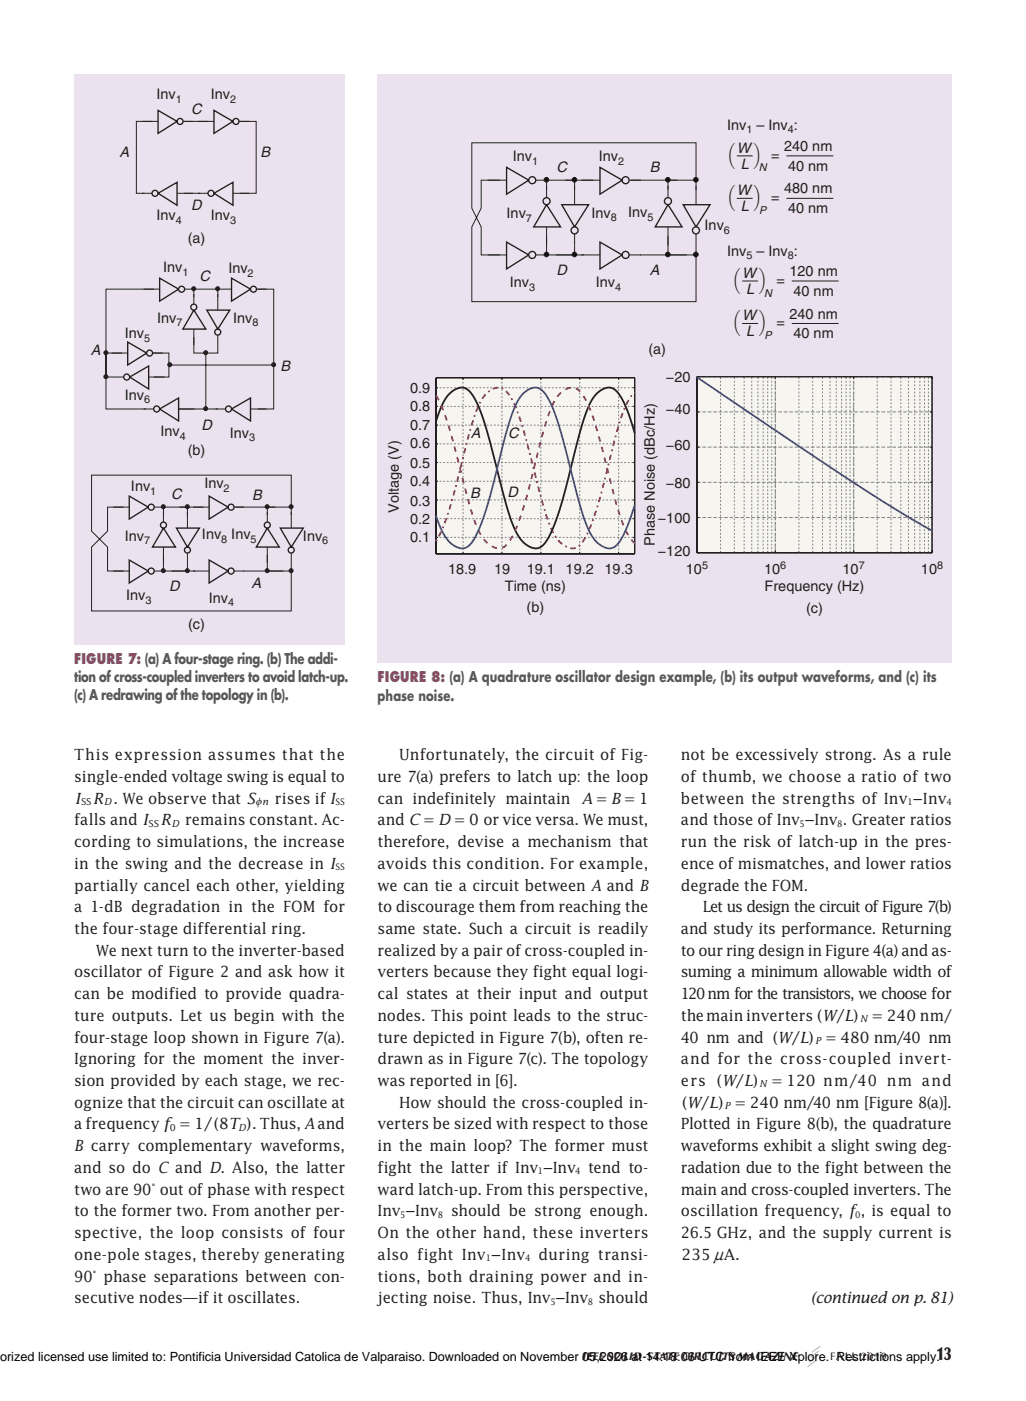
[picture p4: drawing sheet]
<svg xmlns="http://www.w3.org/2000/svg" width="200mm" height="273mm" viewBox="0 0 200 273" stroke-linecap="round" stroke-linejoin="round" font-family="sans-serif">
<defs><g id="words">
<text font-size="3.5" fill="#231f20" x="182.5" y="265">13</text>
<g font-size="3" fill="#231f20">
<text x="14.5" y="148.2">This expression assumes that the</text>
<text x="77.8" y="148.2">Unfortunately, the circuit of Fig-</text>
<text x="132.8" y="148.2">not be excessively strong. As a rule</text>
<text x="14.5" y="152.4">single-ended voltage swing is equal to</text>
<text x="73.6" y="152.4">ure 7(a) prefers to latch up: the loop</text>
<text x="132.8" y="152.4">of thumb, we choose a ratio of two</text>
<text x="14.5" y="160.9">falls and I</text>
<text x="14.7" y="156.6">I</text>
<text x="18.1" y="156.6">R . We observe that S</text>
<text x="31.3" y="160.9">R</text>
<text x="36.1" y="160.9">remains constant. Ac-</text>
<text x="53.6" y="156.6">rises if I</text>
<text x="73.6" y="160.9">and C = D = 0 or vice versa. We must,</text>
<text x="73.6" y="156.6">can indefinitely maintain</text>
<text x="113.4" y="156.6">A = B = 1</text>
<text x="132.8" y="156.6">between the strengths of Inv −Inv</text>
<text x="132.8" y="160.9">and those of Inv −Inv . Greater ratios</text>
<text x="14.5" y="165.1">cording to simulations, the increase</text>
<text x="73.6" y="165.1">therefore, devise a mechanism that</text>
<text x="132.8" y="165.1">run the risk of latch-up in the pres-</text>
<text x="14.5" y="169.3">in the swing and the decrease in I</text>
<text x="14.5" y="173.6">partially cancel each other, yielding</text>
<text x="73.6" y="169.3">avoids this condition. For example,</text>
<text x="73.6" y="173.6">we can tie a circuit between A and B</text>
<text x="132.8" y="169.3">ence of mismatches, and lower ratios</text>
<text x="132.8" y="173.6">degrade the FOM.</text>
<text x="14.5" y="177.8">a 1-dB degradation in the FOM for</text>
<text x="73.6" y="177.8">to discourage them from reaching the</text>
<text x="137" y="177.8">Let us design the circuit of Figure 7(b)</text>
<text x="14.5" y="182">the four-stage differential ring.</text>
<text x="73.6" y="182">same state. Such a circuit is readily</text>
<text x="132.8" y="182">and study its performance. Returning</text>
<text x="14.5" y="190.5">oscillator of Figure 2 and ask how it</text>
<text x="18.7" y="186.3">We next turn to the inverter-based</text>
<text x="73.6" y="186.3">realized by a pair of cross-coupled in-</text>
<text x="73.6" y="190.5">verters because they fight equal logi-</text>
<text x="132.8" y="186.3">to our ring design in Figure 4(a) and as-</text>
<text x="132.8" y="190.5">suming a minimum allowable width of</text>
<text x="14.5" y="194.7">can be modified to provide quadra-</text>
<text x="73.6" y="194.7">cal states at their input and output</text>
<text x="132.8" y="194.7">120nm for the transistors, we choose for</text>
<text x="14.5" y="199">ture outputs. Let us begin with the</text>
<text x="14.5" y="203.2">four-stage loop shown in Figure 7(a).</text>
<text x="73.6" y="199">nodes. This point leads to the struc-</text>
<text x="73.6" y="203.2">ture depicted in Figure 7(b), often re-</text>
<text x="132.8" y="199">the main inverters (W L)</text>
<text x="132.8" y="203.2">40 nm and (W L)</text>
<text x="154.4" y="203.2">/</text>
<text x="161" y="203.2">= 480 nm/40 nm</text>
<text x="163.1" y="199">/</text>
<text x="170" y="199">= 240 nm/</text>
<text x="14.5" y="207.4">Ignoring for the moment the inver-</text>
<text x="73.6" y="207.4">drawn as in Figure 7(c). The topology</text>
<text x="132.8" y="207.4">and for the cross-coupled invert-</text>
<text x="14.5" y="211.7">sion provided by each stage, we rec-</text>
<text x="14.5" y="215.9">ognize that the circuit can oscillate at</text>
<text x="73.6" y="211.7">was reported in [6].</text>
<text x="77.8" y="215.9">How should the cross-coupled in-</text>
<text x="132.8" y="211.7">ers</text>
<text x="133" y="215.9">(W L)</text>
<text x="136.7" y="215.9">/</text>
<text x="139.8" y="211.7">(W L)</text>
<text x="143.3" y="215.9">= 240 nm/40 nm [Figure 8(a)].</text>
<text x="143.5" y="211.7">/</text>
<text x="150.5" y="211.7">= 120 nm/40 nm and</text>
<text x="14.5" y="220.1">a frequency f = 1/(8T ). Thus, A and</text>
<text x="73.6" y="220.1">verters be sized with respect to those</text>
<text x="132.8" y="220.1">Plotted in Figure 8(b), the quadrature</text>
<text x="14.5" y="224.4">B carry complementary waveforms,</text>
<text x="73.6" y="224.4">in the main loop? The former must</text>
<text x="132.8" y="224.4">waveforms exhibit a slight swing deg-</text>
<text x="14.5" y="228.6">and so do C and D. Also, the latter</text>
<text x="14.5" y="232.8">two are 90° out of phase with respect</text>
<text x="73.6" y="228.6">fight the latter if Inv −Inv</text>
<text x="73.6" y="232.8">ward latch-up. From this perspective,</text>
<text x="114.6" y="228.6">tend to-</text>
<text x="132.8" y="228.6">radation due to the fight between the</text>
<text x="132.8" y="232.8">main and cross-coupled inverters. The</text>
<text x="14.5" y="237.1">to the former two. From another per-</text>
<text x="73.6" y="237.1">Inv −Inv</text>
<text x="88" y="237.1">should be strong enough.</text>
<text x="132.8" y="237.1">oscillation frequency, f , is equal to</text>
<text x="14.5" y="241.3">spective, the loop consists of four</text>
<text x="14.5" y="245.5">one-pole stages, thereby generating</text>
<text x="73.6" y="241.3">On the other hand, these inverters</text>
<text x="73.6" y="245.5">also fight Inv −Inv</text>
<text x="105" y="245.5">during transi-</text>
<text x="132.8" y="241.3">26.5 GHz, and the supply current is</text>
<text x="132.9" y="245.5">235 nA.</text>
<text x="14.5" y="249.8">90° phase separations between con-</text>
<text x="73.6" y="249.8">tions, both draining power and in-</text>
<text x="14.5" y="254">secutive nodes—if it oscillates.</text>
<text x="73.6" y="254">jecting noise. Thus, Inv −Inv should</text>
<text x="158.1" y="253.9">(continued on p.81)</text>
</g>
<g font-size="2.8" fill="#231f20">
<text x="30.5" y="19.4">Inv</text>
<text x="37.2" y="22.3">C</text>
<text x="41.1" y="19.4">Inv</text>
<text x="141.8" y="25.3">Inv – Inv :</text>
<text x="143.7" y="29.7">W</text>
<text x="152.9" y="29.4">240 nm</text>
<text x="23.3" y="30.7">A</text>
<text x="50.8" y="30.7">B</text>
<text x="100" y="31.5">Inv</text>
<text x="108.5" y="33.6">C</text>
<text x="116.7" y="31.5">Inv</text>
<text x="126.7" y="33.6">B</text>
<text x="142.2" y="31.3">Q</text>
<text x="144.4" y="32.9">L</text>
<text x="147" y="31.3">R</text>
<text x="150.3" y="31.1">=</text>
<text x="153.7" y="33.3">40 nm</text>
<text x="37.2" y="41">D</text>
<text x="142.2" y="39.6">Q</text>
<text x="143.7" y="38">W</text>
<text x="144.4" y="41.2">L</text>
<text x="147" y="39.6">R</text>
<text x="150.3" y="39.4">=</text>
<text x="152.9" y="37.7">480 nm</text>
<text x="153.7" y="41.6">40 nm</text>
<text x="30.5" y="42.9">Inv</text>
<text x="36.6" y="47.3">(a)</text>
<text x="41.1" y="42.9">Inv</text>
<text x="98.8" y="42.6">Inv</text>
<text x="115.3" y="42.4">Inv</text>
<text x="122.5" y="42.3">Inv</text>
<text x="137.4" y="44.9">Inv</text>
<text x="31.8" y="53">Inv</text>
<text x="44.5" y="53.3">Inv</text>
<text x="108.5" y="53.5">D</text>
<text x="126.7" y="53.5">A</text>
<text x="141.8" y="49.8">Inv – Inv :</text>
<text x="153.9" y="53.8">120 nm</text>
<text x="38.9" y="54.7">C</text>
<text x="99.4" y="56">Inv</text>
<text x="116.1" y="56">Inv</text>
<text x="143.3" y="55.7">Q</text>
<text x="144.7" y="54.1">W</text>
<text x="145.5" y="57.3">L</text>
<text x="148" y="55.7">R</text>
<text x="151.4" y="55.5">=</text>
<text x="154.7" y="57.7">40 nm</text>
<text x="24.3" y="65.9">Inv</text>
<text x="30.6" y="62.9">Inv</text>
<text x="45.4" y="62.9">Inv</text>
<text x="143.3" y="64">Q</text>
<text x="144.7" y="62.4">W</text>
<text x="145.5" y="65.6">L</text>
<text x="148" y="64">R</text>
<text x="151.4" y="63.8">=</text>
<text x="153.9" y="62.1">240 nm</text>
<text x="154.7" y="66">40 nm</text>
<text x="17.7" y="69.1">A</text>
<text x="126.4" y="69">(a)</text>
<text x="24.3" y="77.9">Inv</text>
<text x="54.7" y="72.4">B</text>
<text x="79.9" y="76.5">0.9</text>
<text x="129.8" y="74.4">−20</text>
<text x="39.3" y="83.8">D</text>
<text x="79.9" y="83.8">0.7</text>
<text x="79.9" y="80">0.8</text>
<text x="129.8" y="80.7">−40</text>
<text x="31.3" y="85">Inv</text>
<text x="36.6" y="88.6">(b)</text>
<text x="44.8" y="85.3">Inv</text>
<text x="79.9" y="87.4">0.6</text>
<text x="91.8" y="85.3">A</text>
<text x="99.1" y="85.4">C</text>
<text x="129.8" y="87.8">−60</text>
<text x="25.5" y="95.7">Inv</text>
<text x="39.8" y="95.2">Inv</text>
<text x="79.9" y="91.2">0.5</text>
<text x="79.9" y="94.8">0.4</text>
<text x="129.8" y="95.1">−80</text>
<text x="33.4" y="97.2">C</text>
<text x="49.2" y="97.5">B</text>
<text x="77.7" y="99.9" transform="rotate(-90 77.7 99.9)">Voltage (V)</text>
<text x="79.9" y="98.5">0.3</text>
<text x="91.6" y="97.1">B</text>
<text x="99" y="96.9">D</text>
<text x="128.3" y="102">−100</text>
<text x="24.3" y="105.4">Inv</text>
<text x="39.4" y="105.1">Inv Inv</text>
<text x="59.1" y="105.4">Inv</text>
<text x="79.9" y="105.7">0.1</text>
<text x="79.9" y="102.1">0.2</text>
<text x="127.7" y="106.4" transform="rotate(-90 127.7 106.4)">Phase Noise (dBc/Hz)</text>
<text x="87.4" y="111.9">18.9</text>
<text x="96.4" y="111.9">19</text>
<text x="102.7" y="111.9">19.1</text>
<text x="110.3" y="111.9">19.2</text>
<text x="117.9" y="111.9">19.3</text>
<text x="128.3" y="108.3">−120</text>
<text x="133.7" y="111.9">10</text>
<text x="149" y="111.9">10</text>
<text x="164.3" y="111.9">10</text>
<text x="179.6" y="111.9">10</text>
<text x="24.6" y="116.9">Inv</text>
<text x="33" y="115.2">D</text>
<text x="40.7" y="117.5">Inv</text>
<text x="49" y="114.6">A</text>
<text x="98.4" y="115.2">Time (ns)</text>
<text x="102.7" y="119.3">(b)</text>
<text x="149.1" y="115.2">Frequency (Hz)</text>
<text x="157.1" y="119.4">(c)</text>
<text x="36.7" y="122.5">(c)</text>
</g>
<g font-size="2.8" fill="#7a3f87">
<text x="14.5" y="129.4">FIGURE 7: (a) A four-stage ring. (b) The addi-</text>
<text x="73.6" y="133">FIGURE 8: (a) A quadrature oscillator design example, (b) its output waveforms, and (c) its</text>
</g>
<g font-size="2.8" fill="#57585a">
<text x="14.5" y="132.9">tion of cross-coupled inverters to avoid latch-up.</text>
<text x="14.5" y="136.4">(c) A redrawing of the topology in (b).</text>
<text x="73.6" y="136.5">phase noise.</text>
</g>
<text font-size="2.5" x="0" y="265.3">orized licensed use limited to: Pontificia Universidad Catolica de Valparaiso. Downloaded on November 05,2026 at 14:18:06 UTC from IEEE Xplore. Restrictions apply.</text>
<g font-size="2.1" fill="#231f20">
<text x="34.3" y="20.1">1</text>
<text x="44.9" y="20.1">2</text>
<text x="145.5" y="26">1</text>
<text x="153.6" y="26">4</text>
<text x="103.7" y="32.2">1</text>
<text x="120.5" y="32.2">2</text>
<text x="148" y="33.4">N</text>
<text x="148" y="41.7">P</text>
<text x="34.3" y="43.6">4</text>
<text x="44.9" y="43.6">3</text>
<text x="102.5" y="43.3">7</text>
<text x="119.1" y="43.1">8</text>
<text x="126.2" y="43">5</text>
<text x="141.1" y="45.6">6</text>
<text x="35.6" y="53.8">1</text>
<text x="48.3" y="54">2</text>
<text x="145.5" y="50.5">5</text>
<text x="153.6" y="50.5">8</text>
<text x="103.1" y="56.7">3</text>
<text x="119.9" y="56.7">4</text>
<text x="149" y="57.8">N</text>
<text x="34.4" y="63.6">7</text>
<text x="49.2" y="63.6">8</text>
<text x="28.1" y="66.6">5</text>
<text x="149.1" y="66.1">P</text>
<text x="28.1" y="78.6">6</text>
<text x="35.1" y="85.7">4</text>
<text x="48.6" y="86">3</text>
<text x="43.6" y="95.9">2</text>
<text x="29.3" y="96.4">1</text>
<text x="28.1" y="106.1">7</text>
<text x="43.1" y="105.8">8</text>
<text x="48.9" y="105.8">5</text>
<text x="62.8" y="106.1">6</text>
<text x="136.9" y="110.9">5</text>
<text x="152.1" y="110.9">6</text>
<text x="167.4" y="110.9">7</text>
<text x="182.7" y="110.9">8</text>
<text x="28.3" y="117.6">3</text>
<text x="44.5" y="118.2">4</text>
<text x="113.6" y="265">IEEE SOLID-STATE CIRCUITS MAGAZINE</text>
<text x="161.8" y="265">FALL 2019</text>
</g>
<g font-size="1.9" fill="#231f20">
<text x="15.8" y="156.9">SS</text>
<text x="20.3" y="156.9">D</text>
<text x="29" y="161.1">SS</text>
<text x="33.5" y="161.1">D</text>
<text x="159" y="203.4">P</text>
<text x="167.7" y="199.2">N</text>
<text x="148.1" y="211.9">N</text>
<text x="33.1" y="220.4">0</text>
<text x="46.5" y="220.4">D</text>
<text x="141.3" y="216.1">P</text>
</g>
<text font-size="1.8" fill="#231f20" x="49.9" y="156.9">zn</text>
<g font-size="1.7" fill="#231f20">
<text x="65.4" y="156.9">SS</text>
<text x="155.9" y="161.2">5</text>
<text x="163.2" y="161.2">8</text>
<text x="176.9" y="156.9">1</text>
<text x="184.5" y="156.9">4</text>
<text x="65.4" y="169.6">SS</text>
<text x="104.9" y="228.9">1</text>
<text x="112.1" y="228.9">4</text>
<text x="78" y="237.4">5</text>
<text x="85.4" y="237.4">8</text>
<text x="166.7" y="237.4">0</text>
<text x="94.7" y="245.8">1</text>
<text x="102.4" y="245.8">4</text>
<text x="107.3" y="254.3">5</text>
<text x="114.6" y="254.3">8</text>
</g>
</g></defs>
<path d="M159 265.2l-1.6 1.2M159.3 264.2l-1.6 1.3M159.6 263.3l-1.6 1.2M159.9 262.4l-1.6 1.2" fill="none" stroke="#bcbdc0" stroke-width=".26"/>
<path d="M14.5 14.5h52.8v111.1h-52.8z" fill="#ece1ef"/>
<g fill="none" stroke="#231f20" stroke-width=".19">
<path d="M27.7 23.7h3.1M27.7 37.7h1.9M29.7 23.7h-3.1v14h1.5M34.5 37.7h6M35.7 23.7h6M45.4 37.7h3.1M46.6 23.7h1.9M46.8 23.7h3.1v14h-3.1M28 56.4h3.1M30 56.4h-9.3v23.3h7.7M36 56.4h1.9M37.8 57.9v-1.5h4.7v1.5"/>
<path d="M37.8 57.3v2M42 56.4h3.1M42.5 57.3v3.1M50 56.4h2M50.2 56.4h3.2v23.3h-3.2M21.8 68.8h3.1M22.2 73.5h1.9M23.8 68.8h-3.1v4.7h1.5M28 79.7h2M29 73.5h3.1M29.8 68.8h1.9M29.8 68.8h3.1v4.7h-2.9"/>
<path d="M33.1 71.1h20.3M37.8 64.1v3.2M40.1 68.8v10.9M42.5 65.3v3.5h-4.7v-3.1M44 79.7h-9.3M48.8 79.7h3.2"/>
</g>
<g fill="none" stroke="#231f20" stroke-width=".26">
<path d="M30.8 21.5l3.7 2.2-3.7 2.3zM30.8 37.7l3.7-2.2v4.5zM41.7 21.5l3.7 2.2-3.7 2.3zM41.7 37.7l3.7-2.2v4.5zM31.1 54.2l3.7 2.2-3.7 2.3zM45.1 54.2l3.7 2.2-3.7 2.3zM24.9 66.7l3.7 2.1-3.7 2.3zM25.3 73.5l3.7-2.2v4.5zM31.1 79.7l3.7-2.1v4.4zM37.8 60.4l2.3 3.7h-4.5zM40.3 60.4h4.5l-2.3 3.7zM45.1 79.7l3.7-2.1v4.4z"/>
<circle cx="30.2" cy="37.7" r=".58"/>
<circle cx="35.1" cy="23.7" r=".58"/>
<circle cx="41.1" cy="37.7" r=".58"/>
<circle cx="46" cy="23.7" r=".58"/>
<circle cx="35.4" cy="56.4" r=".58"/>
<circle cx="37.8" cy="59.9" r=".58"/>
<circle cx="49.4" cy="56.4" r=".58"/>
<circle cx="24.7" cy="73.5" r=".58"/>
<circle cx="29.2" cy="68.8" r=".58"/>
<circle cx="30.5" cy="79.7" r=".58"/>
<circle cx="42.4" cy="64.7" r=".58"/>
<circle cx="44.5" cy="79.7" r=".58"/>
</g>
<circle cx="53.3" cy="71.1" r=".39" fill="#231f20"/>
<circle cx="53.3" cy="71.1" r=".39" fill="none" stroke="#231f20" stroke-width=".19"/>
<circle cx="33.1" cy="71.1" r=".39" fill="#231f20"/>
<circle cx="33.1" cy="71.1" r=".39" fill="none" stroke="#231f20" stroke-width=".19"/>
<circle cx="20.6" cy="68.7" r=".39" fill="#231f20"/>
<circle cx="20.6" cy="68.7" r=".39" fill="none" stroke="#231f20" stroke-width=".19"/>
<circle cx="20.6" cy="73.4" r=".39" fill="#231f20"/>
<circle cx="20.6" cy="73.4" r=".39" fill="none" stroke="#231f20" stroke-width=".19"/>
<circle cx="37.8" cy="56.3" r=".39" fill="#231f20"/>
<circle cx="37.8" cy="56.3" r=".39" fill="none" stroke="#231f20" stroke-width=".19"/>
<circle cx="42.4" cy="56.3" r=".39" fill="#231f20"/>
<circle cx="42.4" cy="56.3" r=".39" fill="none" stroke="#231f20" stroke-width=".19"/>
<circle cx="40.1" cy="68.7" r=".39" fill="#231f20"/>
<circle cx="40.1" cy="68.7" r=".39" fill="none" stroke="#231f20" stroke-width=".19"/>
<circle cx="40.1" cy="79.6" r=".39" fill="#231f20"/>
<g fill="none" stroke="#231f20" stroke-width=".19">
<path d="M22.1 98.8h3.1M30.1 98.8h1.9M31.9 99.8v2M36.5 99.8v3.1M37.7 98.8h3.1M45.6 98.8h2M31.9 100.4v-1.6h4.6v1.6M31.9 106.6v3.1M36.5 107.8v3.5h-4.6v-3.1"/>
<circle cx="40.1" cy="79.6" r=".39"/>
</g>
<g fill="none" stroke="#231f20" stroke-width=".26">
<path d="M25.2 96.7l3.7 2.1-3.7 2.4zM40.8 96.7l3.7 2.1-3.7 2.4zM31.9 102.9l2.3 3.7h-4.5zM34.4 102.9h4.5l-2.4 3.7z"/>
<circle cx="29.5" cy="98.8" r=".58"/>
<circle cx="45" cy="98.8" r=".58"/>
<circle cx="31.9" cy="102.3" r=".58"/>
<circle cx="36.5" cy="107.2" r=".58"/>
</g>
<circle cx="31.8" cy="98.8" r=".39" fill="#231f20"/>
<circle cx="31.8" cy="98.8" r=".39" fill="none" stroke="#231f20" stroke-width=".19"/>
<circle cx="36.5" cy="98.8" r=".39" fill="#231f20"/>
<g fill="none" stroke="#231f20" stroke-width=".19">
<path d="M22.1 111.3h3.1M30.1 111.3h1.9M37.7 111.3h3.1M45.6 111.3h2"/>
<circle cx="36.5" cy="98.8" r=".39"/>
</g>
<g fill="none" stroke="#231f20" stroke-width=".26">
<path d="M25.2 109.1l3.7 2.2-3.7 2.3zM40.8 109.1l3.7 2.2-3.7 2.3z"/>
<circle cx="29.5" cy="111.3" r=".58"/>
<circle cx="45" cy="111.3" r=".58"/>
</g>
<circle cx="31.8" cy="111.2" r=".39" fill="#231f20"/>
<circle cx="31.8" cy="111.2" r=".39" fill="none" stroke="#231f20" stroke-width=".19"/>
<circle cx="36.5" cy="111.2" r=".39" fill="#231f20"/>
<g fill="none" stroke="#231f20" stroke-width=".19">
<path d="M52.1 99.8v2M56.8 99.8v3.1M52.1 100.4v-1.6h4.7v1.6M52.1 106.6v3.1M56.8 107.8v3.5h-4.7v-3.1"/>
<circle cx="36.5" cy="111.2" r=".39"/>
</g>
<g fill="none" stroke="#231f20" stroke-width=".26">
<path d="M52.1 102.9l2.3 3.7h-4.4zM54.6 102.9h4.5l-2.3 3.7z"/>
<circle cx="52.1" cy="102.3" r=".58"/>
<circle cx="56.8" cy="107.2" r=".58"/>
</g>
<circle cx="52.1" cy="98.8" r=".39" fill="#231f20"/>
<circle cx="52.1" cy="98.8" r=".39" fill="none" stroke="#231f20" stroke-width=".19"/>
<circle cx="56.8" cy="98.8" r=".39" fill="#231f20"/>
<circle cx="56.8" cy="98.8" r=".39" fill="none" stroke="#231f20" stroke-width=".19"/>
<circle cx="52.1" cy="111.2" r=".39" fill="#231f20"/>
<circle cx="52.1" cy="111.2" r=".39" fill="none" stroke="#231f20" stroke-width=".19"/>
<circle cx="56.8" cy="111.2" r=".39" fill="#231f20"/>
<g fill="none" stroke="#231f20" stroke-width=".19">
<path d="M24.1 98.8h-3.1v4.7l-3.1 3.1v12.5h38.9v-7.8M35 98.8h4.7M45.9 98.8h7.8M56.8 98.8v-6.2h-38.9v10.9l3.1 3.1v4.7h3.1M33.4 111.3h4.7M47.4 111.3h7.8"/>
<circle cx="56.8" cy="111.2" r=".39"/>
</g>
<g fill="#ece1ef">
<path d="M73.6 14.5h112v114.8h-112z"/>
<path d="M73.6 19.4h112v104.9h-112z"/>
</g>
<path d="M85 73.6h38.7v34.3h-38.7z" fill-rule="evenodd" fill="#f7f5ef"/>
<path d="M85 73.6h38.7v34.3h-38.7z" fill="none" stroke="#fff" stroke-width=".19"/>
<g fill="none" stroke="#808285" stroke-width=".19" stroke-dasharray=".4 .4" stroke-linecap="butt">
<path d="M85 79.2h38.7M85 75.6h38.7M85 97.4h38.7M85 93.8h38.7M85 90.1h38.7M85 86.5h38.7M85 82.9h38.7M85 104.7h38.7M85 101.1h38.7M90.3 107.9v-34.3M97.9 107.9v-34.3M105.4 107.9v-34.3"/>
<path d="M113 107.9v-34.3M120.6 107.9v-34.3"/>
</g>
<g fill="none" stroke="#231f20" stroke-width=".19">
<path d="M85 73.6h38.7v34.3h-38.7zM85 79.2h.4M85 75.6h.4M90.3 73.6v.4M97.9 73.6v.4M105.4 73.6v.4M113 73.6v.4M120.6 73.6v.4M123.4 79.2h.3M123.4 75.6h.3M85 97.4h.4M85 93.8h.4"/>
<path d="M85 90.1h.4M85 86.5h.4M85 82.9h.4M123.4 97.4h.3M123.4 93.8h.3M123.4 90.1h.3M123.4 86.5h.3M123.4 82.9h.3M85 104.7h.4M85 101.1h.4M90.3 107.5v.4M97.9 107.5v.4"/>
<path d="M105.4 107.5v.4M113 107.5v.4M120.6 107.5v.4M123.4 104.7h.3M123.4 101.1h.3"/>
</g>
<path d="M85 105.5a45.5 45.5 0 0 0 4.3-12.3 95 95 0 0 1 4.1-14.4 4.9 4.9 0 0 1 3.9-3.3 3.4 3.4 0 0 1 2.4 2.3 61.5 61.5 0 0 1 4.3 13.3 65.6 65.6 0 0 0 3.9 12.9 4.8 4.8 0 0 0 3.9 2.9 3.1 3.1 0 0 0 2.2-2 52.3 52.3 0 0 0 4-11.7l2.3-9.2a18.2 18.2 0 0 1 3-7.1l.5-.4" fill="none" stroke="#ee2123" stroke-width=".35" stroke-dasharray=".4 .7 1.1 .7" stroke-linecap="butt"/>
<path d="M85 82.1a12.2 12.2 0 0 1 2.7-5.5 2.52 2.52 0 0 1 4.2 .1 34.9 34.9 0 0 1 3.9 10.4l.2 .8a134.7 134.7 0 0 0 4.1 14.6 6.4 6.4 0 0 0 3.6 4.2 2.42 2.42 0 0 0 3-1.5 57 57 0 0 0 4.6-14.1 74.5 74.5 0 0 1 3.8-12.6 4.7 4.7 0 0 1 3.7-3 3.2 3.2 0 0 1 2.3 1.9l1.2 2.7 1.5 4.3" fill="none" stroke="#231f20" stroke-width=".35"/>
<path d="M85 77.1a42.1 42.1 0 0 1 3.8 10.6 116.1 116.1 0 0 0 4.4 15.4 5.4 5.4 0 0 0 4.1 3.8 3 3 0 0 0 2.4-2.1 62.2 62.2 0 0 0 4.6-14.2 58.9 58.9 0 0 1 3.9-12.6 4.3 4.3 0 0 1 3.6-2.5 4.2 4.2 0 0 1 2.6 2.7 83.1 83.1 0 0 1 4.4 14.9 46.8 46.8 0 0 0 3.8 11.4l1.2 1.4" fill="none" stroke="#ee2123" stroke-width=".35" stroke-dasharray="1.1 1.1" stroke-linecap="butt"/>
<path d="M123.8 98.4a24.4 24.4 0 0 1-3.5 7.8 2.26 2.26 0 0 1-3.2 .1l-1-.9a18.2 18.2 0 0 1-3.1-7.2l-2-7.6a64 64 0 0 0-4-12.8 3.4 3.4 0 0 0-2.7-2.3 5 5 0 0 0-3.7 3.4 103.1 103.1 0 0 0-4.4 15.2 43.3 43.3 0 0 1-4.1 11.4 2.39 2.39 0 0 1-3.9 .6l-.8-.7a12.8 12.8 0 0 1-2.4-4.9" fill="none" stroke="#3a54a4" stroke-width=".35"/>
<path d="M135.9 73.4h45.8v34.3h-45.8z" fill-rule="evenodd" fill="#f7f5ef" stroke="#fff" stroke-width=".19"/>
<path d="M135.9 73.4h45.8M135.9 94h45.8M135.9 87.1h45.8M135.9 80.3h45.8M135.9 107.7v-34.3M135.9 107.7h45.8M135.9 100.9h45.8M151.1 107.7v-34.3M166.4 107.7v-34.3M181.7 107.7v-34.3" fill="none" stroke="#808285" stroke-width=".19" stroke-dasharray=".7 .4" stroke-linecap="butt"/>
<g fill="none" stroke="#231f20" stroke-width=".19">
<path d="M95.1 35.1h3.7M104.5 35.1h2.2M106.6 36.9v-1.8h5.4v1.8M106.6 36.3v2.2M112 36.3v3.6M113.3 35.1h3.7M122.7 35.1h2.2M106.6 44.2v3.7M112 45.6v4.1h-5.4v-3.7M135.9 73.4h45.8v34.3h-45.8zM140.5 73.4v.3M143.2 73.4v.3"/>
<path d="M145.1 73.4v.3M146.6 73.4v.3M147.8 73.4v.3M148.8 73.4v.3M149.7 73.4v.3M150.5 73.4v.3M151.1 73.4v.5M155.8 73.4v.3M158.4 73.4v.3M160.3 73.4v.3M161.8 73.4v.3M163 73.4v.3"/>
<path d="M164.1 73.4v.3M164.9 73.4v.3M165.7 73.4v.3M166.4 73.4v.5M171 73.4v.3M173.7 73.4v.3M175.6 73.4v.3M177.1 73.4v.3M178.3 73.4v.3M179.3 73.4v.3M180.2 73.4v.3M181 73.4v.3"/>
<path d="M135.9 94h.4M135.9 87.1h.4M135.9 80.3h.4M181.2 94h.5M181.2 87.1h.5M181.2 80.3h.5M135.9 100.9h.4M140.5 107.5v.2M143.2 107.5v.2M145.1 107.5v.2M146.6 107.5v.2M147.8 107.5v.2"/>
<path d="M148.8 107.5v.2M149.7 107.5v.2M150.5 107.5v.2M151.1 107.3v.4M155.8 107.5v.2M158.4 107.5v.2M160.3 107.5v.2M161.8 107.5v.2M163 107.5v.2M164.1 107.5v.2M164.9 107.5v.2M165.7 107.5v.2"/>
<path d="M166.4 107.3v.4M171 107.5v.2M173.7 107.5v.2M175.6 107.5v.2M177.1 107.5v.2M178.3 107.5v.2M179.3 107.5v.2M180.2 107.5v.2M181 107.5v.2M181.2 100.9h.5"/>
</g>
<path d="M135.9 107.7v-34.3" fill="none" stroke="#231f20" stroke-width=".19" stroke-dasharray=".1 .8" stroke-linecap="butt"/>
<g fill="none" stroke="#808285" stroke-width=".19" stroke-dasharray=".4 .4" stroke-linecap="butt">
<path d="M140.5 107.7v-34.3M143.2 107.7v-34.3M145.1 107.7v-34.3M146.6 107.7v-34.3M147.8 107.7v-34.3M148.8 107.7v-34.3M149.7 107.7v-34.3M150.5 107.7v-34.3M151.1 107.7v-34.3M155.8 107.7v-34.3M158.4 107.7v-34.3M160.3 107.7v-34.3"/>
<path d="M161.8 107.7v-34.3M163 107.7v-34.3M164.1 107.7v-34.3M164.9 107.7v-34.3M165.7 107.7v-34.3M166.4 107.7v-34.3M171 107.7v-34.3M173.7 107.7v-34.3M175.6 107.7v-34.3M177.1 107.7v-34.3M178.3 107.7v-34.3M179.3 107.7v-34.3"/>
<path d="M180.2 107.7v-34.3M181 107.7v-34.3M181.7 107.7v-34.3"/>
</g>
<path d="M135.9 73.5l21.1 14.3a372.2 372.2 0 0 0 22.9 14.6l1.8 1" fill="none" stroke="#3a54a4" stroke-width=".35"/>
<g fill="none" stroke="#231f20" stroke-width=".26">
<path d="M98.8 32.6l4.3 2.5-4.3 2.7zM106.6 39.9l2.7 4.3h-5.2zM109.5 39.9h5.3l-2.8 4.3zM117 32.6l4.3 2.5-4.3 2.7z"/>
<circle cx="103.8" cy="35.1" r=".68"/>
<circle cx="106.6" cy="39.2" r=".68"/>
<circle cx="122" cy="35.1" r=".68"/>
<circle cx="112" cy="44.9" r=".68"/>
</g>
<circle cx="106.5" cy="35" r=".46" fill="#050504"/>
<circle cx="106.5" cy="35" r=".46" fill="none" stroke="#231f20" stroke-width=".19"/>
<circle cx="112" cy="35" r=".46" fill="#050504"/>
<g fill="none" stroke="#231f20" stroke-width=".19">
<path d="M95.1 49.7h3.7M104.5 49.7h2.2M113.3 49.7h3.7M122.7 49.7h2.2"/>
<circle cx="112" cy="35" r=".46"/>
</g>
<g fill="none" stroke="#231f20" stroke-width=".26">
<path d="M98.8 47.2l4.3 2.5-4.3 2.7zM117 47.2l4.3 2.5-4.3 2.7z"/>
<circle cx="103.8" cy="49.7" r=".68"/>
<circle cx="122" cy="49.7" r=".68"/>
</g>
<circle cx="106.5" cy="49.6" r=".46" fill="#050504"/>
<circle cx="106.5" cy="49.6" r=".46" fill="none" stroke="#231f20" stroke-width=".19"/>
<circle cx="112" cy="49.6" r=".46" fill="#050504"/>
<g fill="none" stroke="#231f20" stroke-width=".19">
<path d="M130.2 36.3v2.2M130.2 36.9v-1.8h5.5v1.8M135.7 36.3v3.6M130.2 44.2v3.7M135.7 45.6v4.1h-5.5v-3.7"/>
<circle cx="112" cy="49.6" r=".46"/>
</g>
<g fill="none" stroke="#231f20" stroke-width=".26">
<path d="M130.2 39.9l2.8 4.3h-5.3zM133.2 39.9h5.2l-2.7 4.3z"/>
<circle cx="130.2" cy="39.2" r=".68"/>
<circle cx="135.7" cy="44.9" r=".68"/>
</g>
<circle cx="130.2" cy="35" r=".46" fill="#050504"/>
<circle cx="130.2" cy="35" r=".46" fill="none" stroke="#231f20" stroke-width=".19"/>
<circle cx="135.7" cy="35" r=".46" fill="#050504"/>
<circle cx="135.7" cy="35" r=".46" fill="none" stroke="#231f20" stroke-width=".19"/>
<circle cx="130.2" cy="49.6" r=".46" fill="#050504"/>
<circle cx="130.2" cy="49.6" r=".46" fill="none" stroke="#231f20" stroke-width=".19"/>
<circle cx="135.7" cy="49.6" r=".46" fill="#050504"/>
<g fill="none" stroke="#231f20" stroke-width=".19">
<path d="M97.4 35.1h-3.6v5.5l-1.8 3.6v14.6h43.7v-9.1M110.2 35.1h5.5M122.9 35.1h9.2M135.7 35.1v-7.3h-43.7v12.8l1.8 3.6v5.5h3.6M143.6 30.4h3.1M143.6 38.7h3.1M153.3 30.4h9.2M153.3 38.7h9.2M108.4 49.7h5.4M124.8 49.7h9.1M144.7 54.8h3.1M154.4 54.8h9.1"/>
<path d="M144.7 63h3.1M154.4 63h9.1"/>
<circle cx="135.7" cy="49.6" r=".46"/>
</g>
<use href="#words"/>
</svg>
